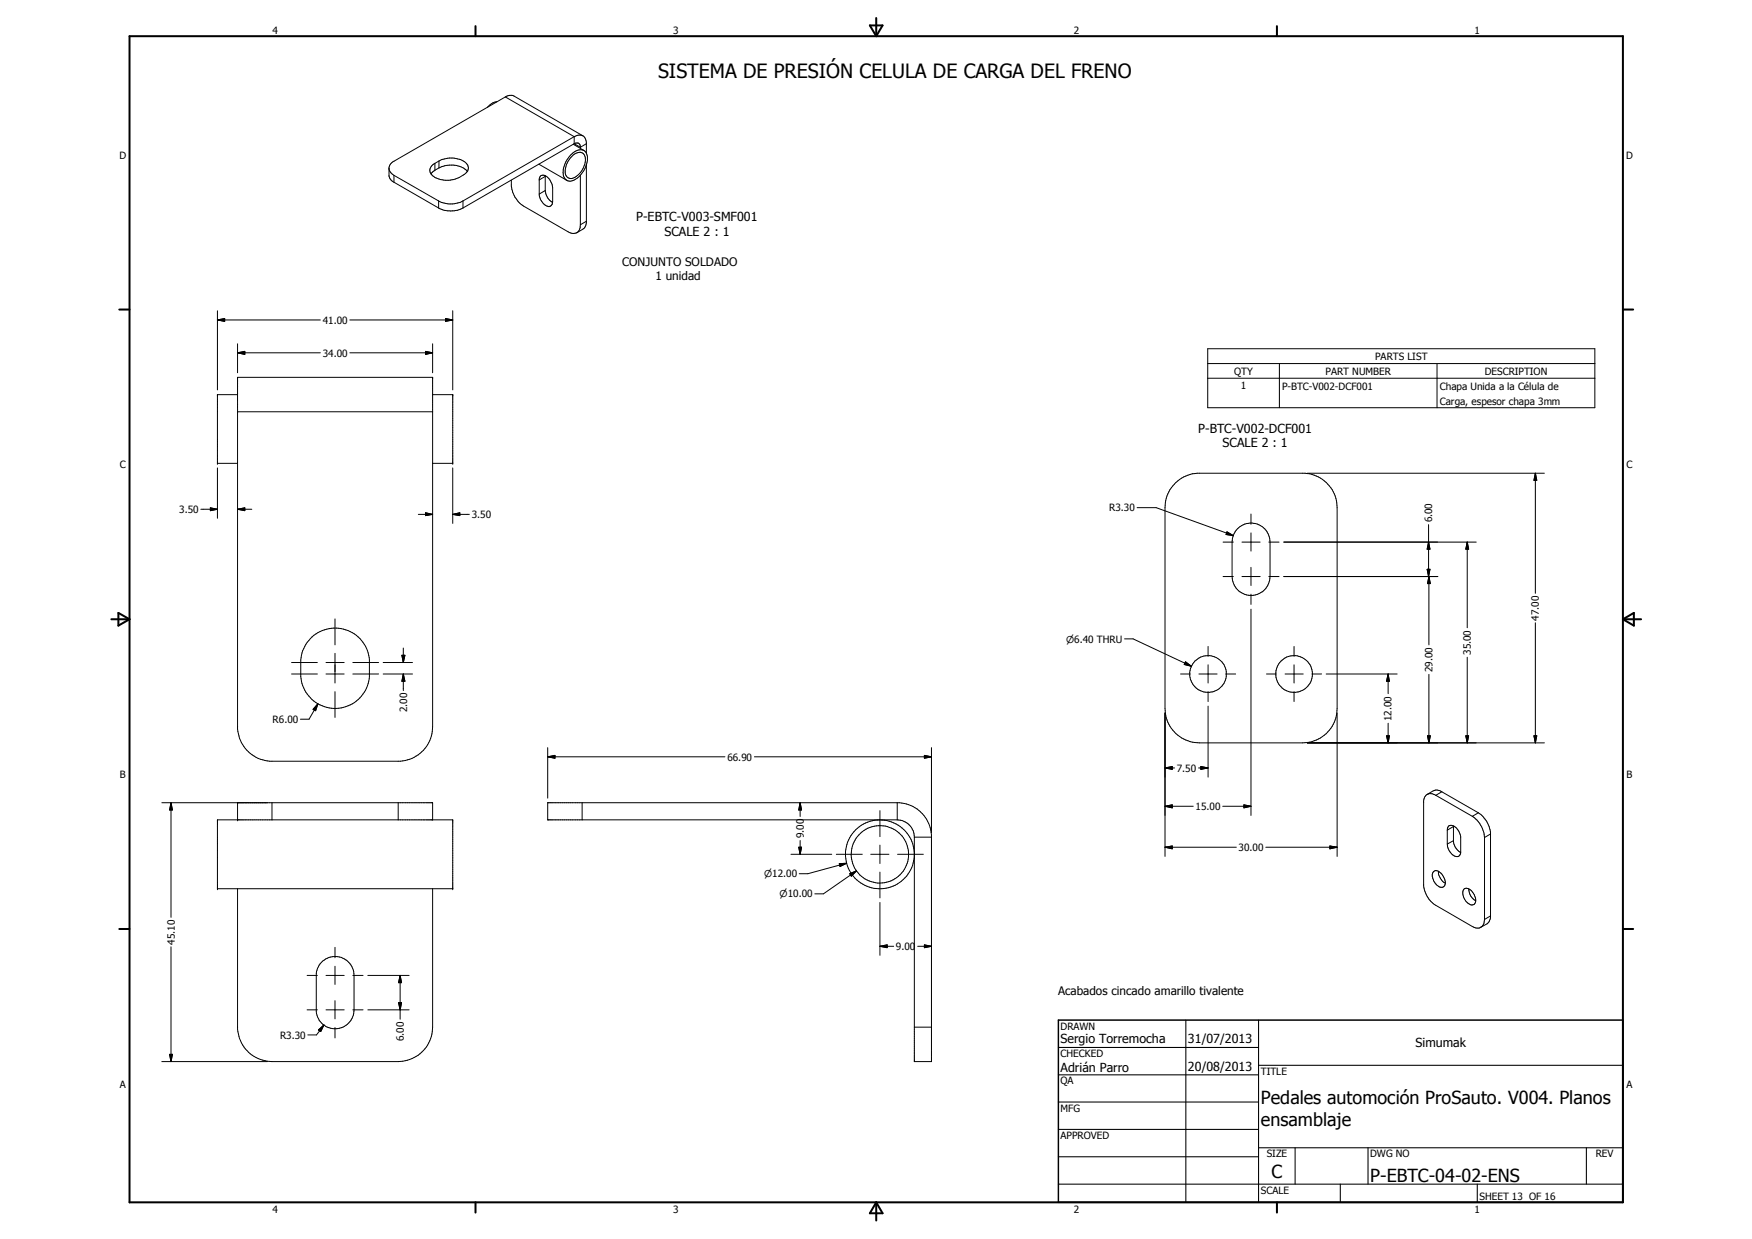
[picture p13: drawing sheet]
<svg xmlns="http://www.w3.org/2000/svg" width="420mm" height="297mm" viewBox="0 0 420 297" stroke-linecap="round" stroke-linejoin="round" font-family="sans-serif">
<defs><g id="words">
<text font-size="4.7" x="157.8" y="18.8">SISTEMA DE PRESIÓN CELULA DE CARGA DEL FRENO</text>
<g font-size="4.3">
<text x="302.4" y="264.8">Pedales automoción ProSauto. V004. Planos</text>
<text x="302.4" y="269.9">ensamblaje</text>
<text x="304.9" y="282.4">C</text>
<text x="328.6" y="283.3">P-EBTC-04-02-ENS</text>
</g>
<g font-size="3">
<text x="152.6" y="53.1">P-EBTC-V003-SMF001</text>
<text x="159.3" y="56.7">SCALE 2 : 1</text>
<text x="287.3" y="103.7">P-BTC-V002-DCF001</text>
<text x="293.2" y="107.3">SCALE 2 : 1</text>
<text x="254.3" y="250">Sergio Torremocha</text>
<text x="284.9" y="250.1">31/07/2013</text>
<text x="339.5" y="251.1">Simumak</text>
<text x="254.3" y="257.1">Adrián Parro</text>
<text x="284.9" y="256.7">20/08/2013</text>
</g>
<g font-size="2.8">
<text x="149.2" y="63.8">CONJUNTO SOLDADO</text>
<text x="157.2" y="67.1">1 unidad</text>
<text x="253.7" y="238.6">Acabados cincado amarillo tivalente</text>
</g>
<g font-size="2.4">
<text x="65.4" y="8">4</text>
<text x="161.4" y="8">3</text>
<text x="257.5" y="8">2</text>
<text x="353.6" y="8">1</text>
<text x="28.7" y="38">D</text>
<text x="390" y="38">D</text>
<text x="77.4" y="77.6">41.00</text>
<text x="77.4" y="85.5">34.00</text>
<text x="296" y="89.8">QTY</text>
<text x="317.9" y="89.8">PART NUMBER</text>
<text x="329.8" y="86.3">PARTS LIST</text>
<text x="356.1" y="89.8">DESCRIPTION</text>
<text x="297.5" y="93.3">1</text>
<text x="307.5" y="93.4">P-BTC-V002-DCF001</text>
<text x="345.3" y="93.5">Chapa Unida a la Célula de</text>
<text x="345.3" y="97">Carga, espesor chapa 3mm</text>
<text x="28.8" y="112.2">C</text>
<text x="390" y="112.2">C</text>
<text x="43" y="123">3.50</text>
<text x="113.1" y="124.2">3.50</text>
<text x="266" y="122.6">R3.30</text>
<text x="343.5" y="125.2" transform="rotate(-90 343.5 125.2)">6.00</text>
<text x="369.1" y="148.8" transform="rotate(-90 369.1 148.8)">47.00</text>
<text x="343.5" y="161.2" transform="rotate(-90 343.5 161.2)">29.00</text>
<text x="352.8" y="157" transform="rotate(-90 352.8 157)">35.00</text>
<text x="65.4" y="173.3">R6.00</text>
<text x="97.7" y="170.8" transform="rotate(-90 97.7 170.8)">2.00</text>
<text x="333.7" y="172.8" transform="rotate(-90 333.7 172.8)">12.00</text>
<text x="174.4" y="182.3">66.90</text>
<text x="282.2" y="185">7.50</text>
<text x="28.8" y="186.5">B</text>
<text x="390.1" y="186.5">B</text>
<text x="286.7" y="194.2">15.00</text>
<text x="192.8" y="201" transform="rotate(-90 192.8 201)">9.00</text>
<text x="297" y="204">30.00</text>
<text x="41.9" y="226.4" transform="rotate(-90 41.9 226.4)">45.10</text>
<text x="214.9" y="227.8">9.00</text>
<text x="67.2" y="249">R3.30</text>
<text x="96.8" y="249.6" transform="rotate(-90 96.8 249.6)">6.00</text>
<text x="254.3" y="246.8">DRAWN</text>
<text x="254.3" y="253.4">CHECKED</text>
<text x="302.4" y="257.7">TITLE</text>
<text x="28.8" y="260.7">A</text>
<text x="254.3" y="260">QA</text>
<text x="390" y="260.7">A</text>
<text x="254.3" y="266.5">MFG</text>
<text x="254.3" y="273.1">APPROVED</text>
<text x="303.8" y="277.5">SIZE</text>
<text x="328.6" y="277.5">DWG NO</text>
<text x="382.7" y="277.4">REV</text>
<text x="302.4" y="286.2">SCALE</text>
<text x="354.8" y="287.7">SHEET 13 OF 16</text>
<text x="65.4" y="290.7">4</text>
<text x="161.4" y="290.7">3</text>
<text x="257.5" y="290.7">2</text>
<text x="353.6" y="290.7">1</text>
</g>
<g font-size="2.3">
<text x="255.7" y="154.1">n6.40 THRU</text>
<text x="183.2" y="210.3">n12.00</text>
<text x="187" y="215.1">n10.00</text>
</g>
</g></defs>
<g fill="none" stroke="#000" stroke-width=".24">
<path d="M104.3 39.2v1.6M105.3 38.6a5.9 5.9 0 0 1 6.5 .6 1.69 1.69 0 0 1-.7 2.8 6.1 6.1 0 0 1-7.5 0 1.7 1.7 0 0 1 .7-2.8M105.3 38.6v1.7M105.3 38.6l-1 .6M119.2 24.4l-1.1 .3-1.2 1M121.2 23.2l-27 15.6-.6 .6-.3 .7v2.1l.5 .9 .7 .6M121.2 23.2l16.5 9.6M121.2 23.2l1.1-.3 1 .1 16.5 9.6M129.2 39.4l6.7 3.8M136.8 37.8a2.63 2.63 0 0 1 2.8-1.2 2.69 2.69 0 0 1 .4 3.4 3.9 3.9 0 0 1-3.3 2.8 1.75 1.75 0 0 1-1.1-2.3 5.6 5.6 0 0 1 1.2-2.7zM136.9 37.1a2.41 2.41 0 0 1 3.6-.7 4.8 4.8 0 0 1-1.1 5.3 2.84 2.84 0 0 1-3.7 1.4 3.7 3.7 0 0 1 0-4.3zM137.5 34.6l2.5 1.5"/>
<path d="M137.7 32.8l-26.7 15.4M137.7 34.5l-26.7 15.4M137.7 34.5l.4-.2a.91 .91 0 0 1 1.1 1M137.7 32.8v1.7M137.7 34.5l1.5 .8M139.2 35.3v.3M139.8 32.6l.5 .5 .3 .7v2.9M139.8 32.6l-1-.2-1.1 .4M140.6 34.5l-1.4 .8M140.6 39.5v13.9l-.4 1.3-1.9 1.1M93.3 40.6l.5 .8 .7 .6M94.5 42l11 6.3a6.3 6.3 0 0 0 5.5-.1"/>
<path d="M94.5 42v1.7M94.5 43.7l10.7 6.2M104.3 40.8l-.9 .9M105.2 49.9a6.5 6.5 0 0 0 5.8 0M105.2 48.2v1.7M105.3 40.3a5.6 5.6 0 0 1 6.7 .8M105.3 40.3l-1 .5M111 48.2v1.7M122.6 43.2v1.5a7 7 0 0 0 2.9 4.7l11.1 6.4 .8 .2 .9-.2M129.6 42.2a1.54 1.54 0 0 1 2.1 .7 3.4 3.4 0 0 1 .8 2.1l-.1 4a1.01 1.01 0 0 1-1.7 .1l-1.1-1.3-.3-1v-3.9zM130.8 42.2v3.7a3.5 3.5 0 0 0 1.3 2.4l.4 .2M130.8 45.7l-1.5 .8"/>
<path d="M130.8 42.3l-1.5 .8M139.2 42v11.9M139.2 53.9l-.2 1.1-.7 .8M140.6 53l-1.4 .9M52.1 76.7l1.8-.3v.6zM52.1 74.5v19M52.1 76.7h24.7M83.9 76.7h24.7M106.8 76.4l1.8 .3-1.8 .3zM108.6 74.5v19M52.1 94.6h.1M52.1 94.6v16.5"/>
<path d="M52.1 94.6h4.9M57 84.6l1.7-.4v.8zM57 90.5h.1M57 90.5v84.3a8.4 8.4 0 0 0 7.7 7.7h31.3a8.3 8.3 0 0 0 7.7-8.3v-83.7M57 82.4v7M57 98.7h46.7M57 90.5h46.7M57 84.6h19.8M83.9 84.6h19.8M102.1 84.2l1.6 .4-1.6 .4zM103.7 90.5h.1M103.7 82.4v7"/>
<path d="M103.7 94.6h4.9M108.6 94.6h.1M108.6 94.6v16.5M289.6 83.6h92.9v14.1h-92.9zM289.6 87.2h92.9M289.6 90.7h92.9M306.8 87.2v10.5M344.6 87.2v10.5M52.1 111.1h.1M52.1 112.2v12M52.1 111.1h4.9M103.7 111.1h4.9"/>
<path d="M108.6 111.1h.1M108.6 112.2v13.3M282 115.7a8.2 8.2 0 0 1 5.1-2.2h25.9a8.3 8.3 0 0 1 7.7 8.2v48.1a8.2 8.2 0 0 1-8.3 8.3h-24.8a8.3 8.3 0 0 1-8.2-8.3v-48.1a8.1 8.1 0 0 1 2.6-6zM313.5 113.5h56.9M368.2 113.5l.3 1.6h-.6zM368.2 113.5v28.7M48.2 122.1h3.9M50.4 121.8l1.7 .3-1.7 .3zM57 122.1l1.7-.3v.6zM57 122.1h3.4M100.3 123.3h3.4M102.1 122.9l1.6 .4-1.6 .3z"/>
<path d="M108.6 123.3l1.7-.4v.7zM108.6 123.3h4M272.7 121.7h4.6l18.4 6.7M293.3 138.2h2.5M293.3 130h2.5M294.2 127.5l1.5 .9-1.7-.3zM296.7 126.8a4.6 4.6 0 0 1 5-1.1 4.6 4.6 0 0 1 2.9 4.3v8.2a4.6 4.6 0 0 1-4.6 4.6 4.6 4.6 0 0 1-4.5-4.6v-8.2a4.8 4.8 0 0 1 1.2-3.2zM297.8 138.2h4.4M297.8 130h4.4M300 123.2v2.5M300 127.8v4.3M300 136v4.4"/>
<path d="M304.3 138.2h2.4M304.3 130h2.4M307.9 138.2h36.9M307.9 130h46.1M342.3 136.5h.6l-.3 1.7zM342.6 130l.3 1.7h-.6zM342.6 125.8v12.4M342.7 138.2l.3 1.7h-.7zM342.7 138.2v16.4M351.9 130l.3 1.7h-.7zM351.9 130v20.5M69.9 158.8h6.2"/>
<path d="M74.5 153.1a8.3 8.3 0 0 1 8.7-2 8.3 8.3 0 0 1 5.4 7.1v4a8.3 8.3 0 0 1-8.2 7.6 8.3 8.3 0 0 1-8.3-7.6v-4a8.7 8.7 0 0 1 2.4-5.1zM78.2 158.8h4.3M80.3 148.4v6.2M80.3 156.6v7.1M84.6 158.8h6.2M91.9 158.8h7M96.4 157.1h.7l-.4 1.7zM96.7 155.4v3.4M269.7 153.2h2l14 6.5M284.3 158.7l1.4 1-1.7-.4zM289.7 155v2.4M289.7 159.4v4.3"/>
<path d="M300 142.5v2.4M300 146v49.5M310.3 155v2.4M310.3 159.4v4.3M351.9 157.6v20.5M368.2 149.3v28.8M69.9 161.6h6.2M76.2 168.7l-.5 1.7-.6-.3zM76.2 168.7l-2.1 3.7h-2.1M78.2 161.6h4.3M80.3 165.8v6.2M84.6 161.6h6.2"/>
<path d="M91.9 161.6h7M96.7 161.6l.4 1.7h-.7zM96.7 161.6v4M131.3 179.2v12.1M223.4 179.2v20.4M279.4 170.9v34.4M283.1 161.6h2.3M287.5 161.6h4.4M289.7 165.8v2.4M289.7 169.3v17M294 161.6h2.3M303.7 161.6h2.4"/>
<path d="M308.2 161.6h4.3M310.3 165.8v2.4M313.5 178.1h56.9M314.6 161.6h2.3M318 161.6h17.1M320.7 170.9v34.4M332.5 176.4h.7l-.3 1.7zM332.9 161.6l.3 1.7h-.7zM332.9 161.6v4.7M332.9 173.4v4.7M342.3 176.4h.7l-.3 1.7zM342.7 161.7v16.4"/>
<path d="M351.5 176.4h.7l-.3 1.7zM367.9 176.4h.6l-.3 1.7zM38.8 192.4h64.9v4.2M41 192.4l.3 1.8h-.6zM41 192.4v27.5M57 192.4h.1M57 196.6h.1M57 192.4v4.2M65.2 192.4v4.2M95.5 192.4v4.2M131.3 181.4l1.8-.3v.7zM131.3 181.4h42.6"/>
<path d="M139.6 192.4v4.2M180.9 181.4h42.5M191.9 192.4l.3 1.8h-.7zM191.9 192.4v3.3M211 194.4v6.2M215.2 196.6h-83.9v-4.2h84.4a8.3 8.3 0 0 1 7.7 7.8v54.3h-4.1v-53.8M215.2 192.4v4.2M215.2 196.6a4.1 4.1 0 0 1 4.1 4.1M221.7 181.1l1.7 .3-1.7 .4zM279.4 184.1l1.7-.3v.6zM279.4 193.3l1.7-.3v.7zM279.4 184.1h2.3"/>
<path d="M279.4 193.3h6.8M287.4 184.1h2.3M288 183.8l1.7 .3-1.7 .3zM293.2 193.3h6.8M298.3 193l1.7 .3-1.7 .4zM342.3 190.5l-.7 .7-.2 .8v20.3a6.4 6.4 0 0 0 2.9 4.7l8.8 5.1a1.71 1.71 0 0 0 2.8-.8l.1-.9M342.3 190.5l1.9-1.1 1 .1 9.3 5.4M342.3 190.5l.6-.3 1.1 .3 9.1 5.2M345.8 189.8l-1.5 .9M347.1 199a1.02 1.02 0 0 1 .6-1.1 1.02 1.02 0 0 1 1.2 .3 3.7 3.7 0 0 1 1.4 2.4v3.9a1.07 1.07 0 0 1-.9 .9 1.07 1.07 0 0 1-1.1-.5 3.6 3.6 0 0 1-1.2-2.5M347.1 199v3.4M348.6 198v3.8a3.5 3.5 0 0 0 1.7 2.6"/>
<path d="M348.6 198.2l-1.5 .8M353.1 195.7a6.8 6.8 0 0 1 2.9 5.1M354.5 194.9a6.7 6.7 0 0 1 3 4.7v20.3l-.4 1.1-.3 .4-1.7 .9M354.5 194.9l-1.4 .8M357.5 199.9l-1.5 .9M52.1 213.1h.1M52.1 213.1v-16.5h56.5v16.5M52.1 213.1h56.5M57 213.1v33.7a8.3 8.3 0 0 0 8.2 7.7h30.3a8.3 8.3 0 0 0 8.2-8.2v-33.2M108.6 213.1h.1M189.7 204.8h9.8M191.5 203.1h.7l-.3 1.7z"/>
<path d="M191.9 201.5v3.3M200.6 204.8h6.2M201.3 207.1l1.7-.1-1.5 .7zM203 207l-9.3 2.5h-2M203.8 209.5l1.6-.7-1.2 1.3zM205.4 208.8l-7.9 5.5h-2.1M208.8 204.8h4.4M211 202.6v4.4M211 209.1v6.2M211 216.4v12.6M215.3 204.8h6.1M219.3 204.6a8.3 8.3 0 0 0-12.5-6.8 8.3 8.3 0 0 0 0 14.2 8.3 8.3 0 0 0 12.5-6.8"/>
<path d="M219.3 200.7h4.1M279.4 203.1l1.7-.3v.7zM279.4 203.1h17.1M303.6 203.1h17.1M318.9 202.8l1.8 .3-1.8 .4zM343.8 208.9a1.48 1.48 0 0 1 2 .6 2.68 2.68 0 0 1 .6 2.9 1.44 1.44 0 0 1-2.2-.7 2.25 2.25 0 0 1-.4-2.8zM345 208.9a3.3 3.3 0 0 0 1.6 2.9M348.6 201.5l-1.5 .9M351 213.2a1.5 1.5 0 0 1 2.2 .8 2.05 2.05 0 0 1 .2 2.9 2.43 2.43 0 0 1-2.6-2.4v-.7zM352.2 213.1a3.3 3.3 0 0 0 1.7 2.8M356 200.8v19.6M357.5 219.6l-1.5 .8"/>
<path d="M41 227v27.5M73.6 233.8h2.5M77.1 230.7a4.6 4.6 0 0 1 4.9-1 4.6 4.6 0 0 1 2.9 4.1v8.3a4.5 4.5 0 0 1-4.3 4.5 4.5 4.5 0 0 1-4.8-4.1l.1-9.5 .6-1.6zM78.2 233.8h4.3M80.3 227.1v2.5M80.3 231.6v4.4M80.3 239.9v4.4M84.6 233.8h2.5M88.2 233.8h9.9M96 233.8l.3 1.8h-.7zM96 233.8v10.5M211 226.9l1.8-.4v.7z"/>
<path d="M211 226.9h3.3M220.1 226.9h3.3M221.7 226.5l1.7 .4-1.7 .3zM38.8 254.5h25.3M40.7 252.8h.6l-.3 1.7zM73.6 242.1h2.5M76.4 246.9l1.3-1.2-.8 1.6zM77.7 245.7l-1.8 2.4h-2.1M78.2 242.1h4.3M80.3 246.3v2.5M84.6 242.1h2.5M88.2 242.1h9.9"/>
<path d="M95.6 240.4h.7l-.3 1.7zM219.3 246.3h4.1"/>
<circle cx="289.7" cy="161.6" r="4.4"/>
<circle cx="310.4" cy="161.6" r="4.4"/>
<circle cx="211" cy="204.8" r="6.9"/>
</g>
<g fill="none" stroke="#000" stroke-width=".48">
<path d="M31.1 8.7h358.1v279.5h-358.1zM114 6.3v2.4M208.6 6.1h3.1l-1.6 2.6zM210.1 4.3v4.4M306.2 6.3v2.4M28.6 74.2h2.5M389.2 74.2h2.5M26.7 148.5h4.4M28.4 146.9l2.7 1.6-2.7 1.5zM389.2 148.5h4.4M389.2 148.5l2.6-1.6v3.1zM28.6 222.7h2.5"/>
<path d="M389.2 222.7h2.5M114 288.2v2.5M210.1 288.2v4.4M210.1 288.2l1.6 2.7h-3.1zM306.2 288.2v2.5"/>
</g>
<g fill="none" stroke="#000" stroke-width=".25">
<path d="M253.8 251.1h48M253.8 257.7h48M284.4 244.6v43.6M301.8 255.4h87.4M301.8 244.6v43.6M253.8 264.2h48M253.8 270.8h48M253.8 277.3h48M301.8 275.2h87.4M310.6 275.2v8.7M328.1 275.2v8.7M380.4 275.2v8.7"/>
<path d="M253.8 283.9h135.4M321.4 283.9v4.3M354.3 283.9v4.3"/>
</g>
<path d="M253.8 244.6h135.4v43.6h-135.4z" fill="none" stroke="#000" stroke-width=".35"/>
<g fill="#000">
<path d="M52.1 76.7l1.8-.3v.6zM106.8 76.4l1.8 .3-1.8 .3zM57 84.6l1.7-.4v.8zM102.1 84.2l1.6 .4-1.6 .4zM368.2 113.5l.3 1.6h-.6zM50.4 121.8l1.7 .3-1.7 .3zM57 122.1l1.7-.3v.6zM102.1 122.9l1.6 .4-1.6 .3zM108.6 123.3l1.7-.4v.7zM294.2 127.5l1.5 .9-1.7-.3zM342.3 136.5h.6l-.3 1.7zM342.6 130l.3 1.7h-.6z"/>
<path d="M342.7 138.2l.3 1.7h-.7zM351.9 130l.3 1.7h-.7zM96.4 157.1h.7l-.4 1.7zM284.3 158.7l1.4 1-1.7-.4zM76.2 168.7l-.5 1.7-.6-.3zM96.7 161.6l.4 1.7h-.7zM332.5 176.4h.7l-.3 1.7zM332.9 161.6l.3 1.7h-.7zM342.3 176.4h.7l-.3 1.7zM351.5 176.4h.7l-.3 1.7zM367.9 176.4h.6l-.3 1.7zM41 192.4l.3 1.8h-.6z"/>
<path d="M131.3 181.4l1.8-.3v.7zM191.9 192.4l.3 1.8h-.7zM221.7 181.1l1.7 .3-1.7 .4zM279.4 184.1l1.7-.3v.6zM279.4 193.3l1.7-.3v.7zM288 183.8l1.7 .3-1.7 .3zM298.3 193l1.7 .3-1.7 .4zM191.5 203.1h.7l-.3 1.7zM201.3 207.1l1.7-.1-1.5 .7zM203.8 209.5l1.6-.7-1.2 1.3zM279.4 203.1l1.7-.3v.7zM318.9 202.8l1.8 .3-1.8 .4z"/>
<path d="M96 233.8l.3 1.8h-.7zM211 226.9l1.8-.4v.7zM221.7 226.5l1.7 .4-1.7 .3zM40.7 252.8h.6l-.3 1.7zM76.4 246.9l1.3-1.2-.8 1.6zM95.6 240.4h.7l-.3 1.7z"/>
</g>
<use href="#words"/>
</svg>
